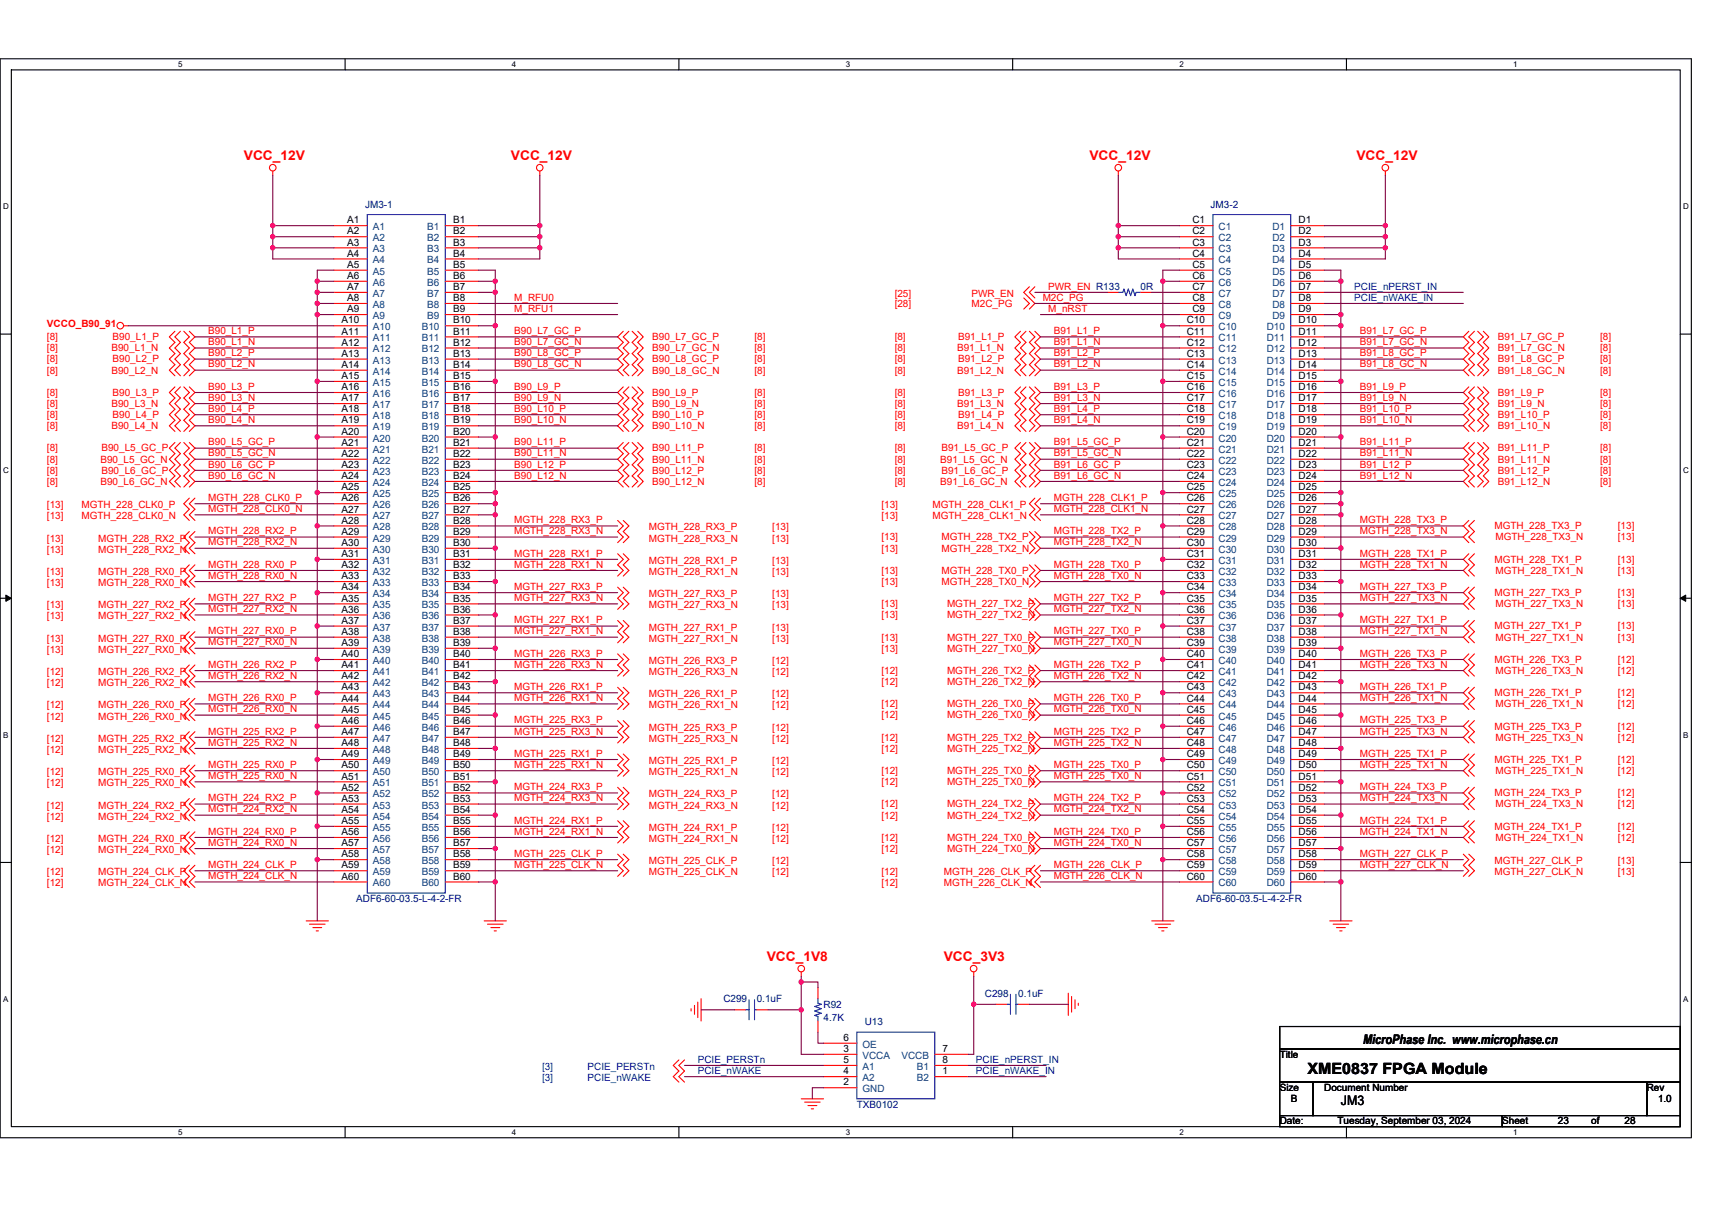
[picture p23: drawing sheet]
<svg xmlns="http://www.w3.org/2000/svg" width="297mm" height="210mm" viewBox="0 0 297 210" stroke-linecap="round" stroke-linejoin="round" font-family="sans-serif">
<defs><g id="words">
<text font-size="2.7" x="226.9" y="186.4">XME0837 FPGA Module</text>
<g font-size="2.3" fill="#f00">
<text x="42.3" y="27.8">VCC_12V</text>
<text x="88.6" y="27.8">VCC_12V</text>
<text x="189" y="27.8">VCC_12V</text>
<text x="235.3" y="27.8">VCC_12V</text>
<text x="133" y="166.8">VCC_1V8</text>
<text x="163.7" y="166.8">VCC_3V3</text>
</g>
<g font-size="2.3">
<text x="236.5" y="181.1">MicroPhase Inc. www.microphase.cn</text>
<text x="232.6" y="191.8">JM3</text>
</g>
<g font-size="1.7">
<text x="60.2" y="38.8">A1</text>
<text x="60.2" y="40.7">A2</text>
<text x="78.6" y="38.8">B1</text>
<text x="78.6" y="40.7">B2</text>
<text x="206.9" y="38.8">C1</text>
<text x="206.9" y="40.7">C2</text>
<text x="225.3" y="38.8">D1</text>
<text x="225.3" y="40.7">D2</text>
<text x="60.2" y="42.6">A3</text>
<text x="60.2" y="44.5">A4</text>
<text x="60.2" y="46.5">A5</text>
<text x="78.6" y="42.6">B3</text>
<text x="78.6" y="44.5">B4</text>
<text x="78.6" y="46.5">B5</text>
<text x="206.9" y="42.6">C3</text>
<text x="206.9" y="44.5">C4</text>
<text x="206.9" y="46.5">C5</text>
<text x="225.3" y="42.6">D3</text>
<text x="225.3" y="44.5">D4</text>
<text x="225.3" y="46.5">D5</text>
<text x="60.2" y="48.4">A6</text>
<text x="60.2" y="50.3">A7</text>
<text x="60.2" y="52.3">A8</text>
<text x="78.6" y="48.4">B6</text>
<text x="78.6" y="50.3">B7</text>
<text x="78.6" y="52.3">B8</text>
<text x="206.9" y="48.4">C6</text>
<text x="206.9" y="50.3">C7</text>
<text x="206.9" y="52.3">C8</text>
<text x="225.3" y="48.4">D6</text>
<text x="225.3" y="50.3">D7</text>
<text x="225.3" y="52.3">D8</text>
<text x="59.3" y="56.1">A10</text>
<text x="59.3" y="58.1">A11</text>
<text x="59.3" y="60">A12</text>
<text x="60.2" y="54.2">A9</text>
<text x="78.6" y="56.1">B10</text>
<text x="78.6" y="58.1">B11</text>
<text x="78.6" y="60">B12</text>
<text x="78.6" y="54.2">B9</text>
<text x="205.9" y="56.1">C10</text>
<text x="205.9" y="58.1">C11</text>
<text x="205.9" y="60">C12</text>
<text x="206.9" y="54.2">C9</text>
<text x="225.3" y="54.2">D9</text>
<text x="225.3" y="56.1">D10</text>
<text x="225.3" y="58.1">D11</text>
<text x="225.3" y="60">D12</text>
<text x="59.3" y="61.9">A13</text>
<text x="59.3" y="63.8">A14</text>
<text x="59.3" y="65.8">A15</text>
<text x="78.6" y="61.9">B13</text>
<text x="78.6" y="63.8">B14</text>
<text x="78.6" y="65.8">B15</text>
<text x="205.9" y="61.9">C13</text>
<text x="205.9" y="63.8">C14</text>
<text x="205.9" y="65.8">C15</text>
<text x="225.3" y="61.9">D13</text>
<text x="225.3" y="63.8">D14</text>
<text x="225.3" y="65.8">D15</text>
<text x="59.3" y="67.7">A16</text>
<text x="59.3" y="69.6">A17</text>
<text x="59.3" y="71.6">A18</text>
<text x="78.6" y="67.7">B16</text>
<text x="78.6" y="69.6">B17</text>
<text x="78.6" y="71.6">B18</text>
<text x="205.9" y="67.7">C16</text>
<text x="205.9" y="69.6">C17</text>
<text x="205.9" y="71.6">C18</text>
<text x="225.3" y="67.7">D16</text>
<text x="225.3" y="69.6">D17</text>
<text x="225.3" y="71.6">D18</text>
<text x="59.3" y="73.5">A19</text>
<text x="59.3" y="75.4">A20</text>
<text x="59.3" y="77.4">A21</text>
<text x="78.6" y="73.5">B19</text>
<text x="78.6" y="75.4">B20</text>
<text x="78.6" y="77.4">B21</text>
<text x="205.9" y="73.5">C19</text>
<text x="205.9" y="75.4">C20</text>
<text x="205.9" y="77.4">C21</text>
<text x="225.3" y="73.5">D19</text>
<text x="225.3" y="75.4">D20</text>
<text x="225.3" y="77.4">D21</text>
<text x="59.3" y="79.3">A22</text>
<text x="59.3" y="81.2">A23</text>
<text x="59.3" y="83.1">A24</text>
<text x="78.6" y="79.3">B22</text>
<text x="78.6" y="81.2">B23</text>
<text x="78.6" y="83.1">B24</text>
<text x="205.9" y="79.3">C22</text>
<text x="205.9" y="81.2">C23</text>
<text x="205.9" y="83.1">C24</text>
<text x="225.3" y="79.3">D22</text>
<text x="225.3" y="81.2">D23</text>
<text x="225.3" y="83.1">D24</text>
<text x="59.3" y="85.1">A25</text>
<text x="59.3" y="87">A26</text>
<text x="59.3" y="88.9">A27</text>
<text x="78.6" y="85.1">B25</text>
<text x="78.6" y="87">B26</text>
<text x="78.6" y="88.9">B27</text>
<text x="205.9" y="85.1">C25</text>
<text x="205.9" y="87">C26</text>
<text x="205.9" y="88.9">C27</text>
<text x="225.3" y="85.1">D25</text>
<text x="225.3" y="87">D26</text>
<text x="225.3" y="88.9">D27</text>
<text x="59.3" y="90.9">A28</text>
<text x="59.3" y="92.8">A29</text>
<text x="59.3" y="94.7">A30</text>
<text x="78.6" y="90.9">B28</text>
<text x="78.6" y="92.8">B29</text>
<text x="78.6" y="94.7">B30</text>
<text x="205.9" y="90.9">C28</text>
<text x="205.9" y="92.8">C29</text>
<text x="205.9" y="94.7">C30</text>
<text x="225.3" y="90.9">D28</text>
<text x="225.3" y="92.8">D29</text>
<text x="225.3" y="94.7">D30</text>
<text x="59.3" y="96.7">A31</text>
<text x="59.3" y="98.6">A32</text>
<text x="59.3" y="100.5">A33</text>
<text x="78.6" y="96.7">B31</text>
<text x="78.6" y="98.6">B32</text>
<text x="78.6" y="100.5">B33</text>
<text x="205.9" y="96.7">C31</text>
<text x="205.9" y="98.6">C32</text>
<text x="205.9" y="100.5">C33</text>
<text x="225.3" y="96.7">D31</text>
<text x="225.3" y="98.6">D32</text>
<text x="225.3" y="100.5">D33</text>
<text x="59.3" y="102.4">A34</text>
<text x="59.3" y="104.4">A35</text>
<text x="59.3" y="106.3">A36</text>
<text x="78.6" y="102.4">B34</text>
<text x="78.6" y="104.4">B35</text>
<text x="78.6" y="106.3">B36</text>
<text x="205.9" y="102.4">C34</text>
<text x="205.9" y="104.4">C35</text>
<text x="205.9" y="106.3">C36</text>
<text x="225.3" y="102.4">D34</text>
<text x="225.3" y="104.4">D35</text>
<text x="225.3" y="106.3">D36</text>
<text x="59.3" y="108.2">A37</text>
<text x="59.3" y="110.2">A38</text>
<text x="59.3" y="112.1">A39</text>
<text x="78.6" y="108.2">B37</text>
<text x="78.6" y="110.2">B38</text>
<text x="78.6" y="112.1">B39</text>
<text x="205.9" y="108.2">C37</text>
<text x="205.9" y="110.2">C38</text>
<text x="205.9" y="112.1">C39</text>
<text x="225.3" y="108.2">D37</text>
<text x="225.3" y="110.2">D38</text>
<text x="225.3" y="112.1">D39</text>
<text x="59.3" y="114">A40</text>
<text x="59.3" y="116">A41</text>
<text x="59.3" y="117.9">A42</text>
<text x="59.3" y="119.8">A43</text>
<text x="78.6" y="114">B40</text>
<text x="78.6" y="116">B41</text>
<text x="78.6" y="117.9">B42</text>
<text x="78.6" y="119.8">B43</text>
<text x="205.9" y="114">C40</text>
<text x="205.9" y="116">C41</text>
<text x="205.9" y="117.9">C42</text>
<text x="205.9" y="119.8">C43</text>
<text x="225.3" y="114">D40</text>
<text x="225.3" y="116">D41</text>
<text x="225.3" y="117.9">D42</text>
<text x="225.3" y="119.8">D43</text>
<text x="59.3" y="121.8">A44</text>
<text x="59.3" y="123.7">A45</text>
<text x="59.3" y="125.6">A46</text>
<text x="78.6" y="121.8">B44</text>
<text x="78.6" y="123.7">B45</text>
<text x="78.6" y="125.6">B46</text>
<text x="205.9" y="121.8">C44</text>
<text x="205.9" y="123.7">C45</text>
<text x="205.9" y="125.6">C46</text>
<text x="225.3" y="121.8">D44</text>
<text x="225.3" y="123.7">D45</text>
<text x="225.3" y="125.6">D46</text>
<text x="59.3" y="127.6">A47</text>
<text x="59.3" y="129.5">A48</text>
<text x="59.3" y="131.4">A49</text>
<text x="78.6" y="127.6">B47</text>
<text x="78.6" y="129.5">B48</text>
<text x="78.6" y="131.4">B49</text>
<text x="205.9" y="127.6">C47</text>
<text x="205.9" y="129.5">C48</text>
<text x="205.9" y="131.4">C49</text>
<text x="225.3" y="127.6">D47</text>
<text x="225.3" y="129.5">D48</text>
<text x="225.3" y="131.4">D49</text>
<text x="59.3" y="133.4">A50</text>
<text x="59.3" y="135.3">A51</text>
<text x="59.3" y="137.2">A52</text>
<text x="78.6" y="133.4">B50</text>
<text x="78.6" y="135.3">B51</text>
<text x="78.6" y="137.2">B52</text>
<text x="205.9" y="133.4">C50</text>
<text x="205.9" y="135.3">C51</text>
<text x="205.9" y="137.2">C52</text>
<text x="225.3" y="133.4">D50</text>
<text x="225.3" y="135.3">D51</text>
<text x="225.3" y="137.2">D52</text>
<text x="59.3" y="139.1">A53</text>
<text x="59.3" y="141.1">A54</text>
<text x="59.3" y="143">A55</text>
<text x="78.6" y="139.1">B53</text>
<text x="78.6" y="141.1">B54</text>
<text x="78.6" y="143">B55</text>
<text x="205.9" y="139.1">C53</text>
<text x="205.9" y="141.1">C54</text>
<text x="205.9" y="143">C55</text>
<text x="225.3" y="139.1">D53</text>
<text x="225.3" y="141.1">D54</text>
<text x="225.3" y="143">D55</text>
<text x="59.3" y="144.9">A56</text>
<text x="59.3" y="146.9">A57</text>
<text x="59.3" y="148.8">A58</text>
<text x="78.6" y="144.9">B56</text>
<text x="78.6" y="146.9">B57</text>
<text x="78.6" y="148.8">B58</text>
<text x="205.9" y="144.9">C56</text>
<text x="205.9" y="146.9">C57</text>
<text x="205.9" y="148.8">C58</text>
<text x="225.3" y="144.9">D56</text>
<text x="225.3" y="146.9">D57</text>
<text x="225.3" y="148.8">D58</text>
<text x="59.3" y="150.7">A59</text>
<text x="59.3" y="152.7">A60</text>
<text x="78.6" y="150.7">B59</text>
<text x="78.6" y="152.7">B60</text>
<text x="205.9" y="150.7">C59</text>
<text x="205.9" y="152.7">C60</text>
<text x="225.3" y="150.7">D59</text>
<text x="225.3" y="152.7">D60</text>
<text x="146.3" y="182.6">3</text>
<text x="146.3" y="184.5">5</text>
<text x="146.3" y="180.6">6</text>
<text x="163.6" y="182.6">7</text>
<text x="163.6" y="184.5">8</text>
<text x="222" y="183.6">Title</text>
<text x="146.3" y="188.4">2</text>
<text x="146.3" y="186.4">4</text>
<text x="163.6" y="186.4">1</text>
<text x="222" y="189.3">Size</text>
<text x="224" y="191.3">B</text>
<text x="229.8" y="189.3">Document Number</text>
<text x="285.7" y="189.3">Rev</text>
<text x="287.7" y="191.3">1.0</text>
<text x="222" y="195.1">Date:</text>
<text x="232.1" y="195.1">Tuesday, September 03, 2024</text>
<text x="260.6" y="195.1">Sheet</text>
<text x="270.3" y="195.1">23</text>
<text x="276.1" y="195.1">of</text>
<text x="281.9" y="195.1">28</text>
</g>
<g font-size="1.7" fill="#000080">
<text x="63.3" y="36.1">JM3-1</text>
<text x="210.1" y="36.1">JM3-2</text>
<text x="197.9" y="50.4">0R</text>
<text x="61.8" y="156.5">ADF6-60-03.5-L-4-2-FR</text>
<text x="207.6" y="156.5">ADF6-60-03.5-L-4-2-FR</text>
<text x="125.5" y="173.9">C299</text>
<text x="131.3" y="173.9">0.1uF</text>
<text x="170.9" y="172.9">C298</text>
<text x="176.7" y="172.9">0.1uF</text>
<text x="142.9" y="174.9">R92</text>
<text x="142.9" y="177.2">4.7K</text>
<text x="150" y="177.9">U13</text>
<text x="148.7" y="192.2">TXB0102</text>
</g>
<g font-size="1.7" fill="#004080">
<text x="64.7" y="39.9">A1</text>
<text x="64.7" y="41.9">A2</text>
<text x="74.1" y="39.9">B1</text>
<text x="74.1" y="41.9">B2</text>
<text x="211.4" y="39.9">C1</text>
<text x="211.4" y="41.9">C2</text>
<text x="220.8" y="39.9">D1</text>
<text x="220.8" y="41.9">D2</text>
<text x="64.7" y="43.8">A3</text>
<text x="64.7" y="45.7">A4</text>
<text x="64.7" y="47.7">A5</text>
<text x="74.1" y="43.8">B3</text>
<text x="74.1" y="45.7">B4</text>
<text x="74.1" y="47.7">B5</text>
<text x="211.4" y="43.8">C3</text>
<text x="211.4" y="45.7">C4</text>
<text x="211.4" y="47.7">C5</text>
<text x="220.8" y="43.8">D3</text>
<text x="220.8" y="45.7">D4</text>
<text x="220.8" y="47.7">D5</text>
<text x="64.7" y="49.6">A6</text>
<text x="64.7" y="51.5">A7</text>
<text x="64.7" y="53.4">A8</text>
<text x="74.1" y="49.6">B6</text>
<text x="74.1" y="51.5">B7</text>
<text x="74.1" y="53.4">B8</text>
<text x="211.4" y="49.6">C6</text>
<text x="211.4" y="51.5">C7</text>
<text x="211.4" y="53.4">C8</text>
<text x="220.8" y="49.6">D6</text>
<text x="220.8" y="51.5">D7</text>
<text x="220.8" y="53.4">D8</text>
<text x="64.7" y="55.4">A9</text>
<text x="64.7" y="57.3">A10</text>
<text x="64.7" y="59.2">A11</text>
<text x="73.2" y="57.3">B10</text>
<text x="73.2" y="59.2">B11</text>
<text x="74.1" y="55.4">B9</text>
<text x="211.4" y="55.4">C9</text>
<text x="211.4" y="57.3">C10</text>
<text x="211.4" y="59.2">C11</text>
<text x="219.8" y="57.3">D10</text>
<text x="219.8" y="59.2">D11</text>
<text x="220.8" y="55.4">D9</text>
<text x="64.7" y="61.2">A12</text>
<text x="64.7" y="63.1">A13</text>
<text x="64.7" y="65">A14</text>
<text x="73.2" y="61.2">B12</text>
<text x="73.2" y="63.1">B13</text>
<text x="73.2" y="65">B14</text>
<text x="211.4" y="61.2">C12</text>
<text x="211.4" y="63.1">C13</text>
<text x="211.4" y="65">C14</text>
<text x="219.8" y="61.2">D12</text>
<text x="219.8" y="63.1">D13</text>
<text x="219.8" y="65">D14</text>
<text x="64.7" y="67">A15</text>
<text x="64.7" y="68.9">A16</text>
<text x="64.7" y="70.8">A17</text>
<text x="73.2" y="67">B15</text>
<text x="73.2" y="68.9">B16</text>
<text x="73.2" y="70.8">B17</text>
<text x="211.4" y="67">C15</text>
<text x="211.4" y="68.9">C16</text>
<text x="211.4" y="70.8">C17</text>
<text x="219.8" y="67">D15</text>
<text x="219.8" y="68.9">D16</text>
<text x="219.8" y="70.8">D17</text>
<text x="64.7" y="72.7">A18</text>
<text x="64.7" y="74.7">A19</text>
<text x="64.7" y="76.6">A20</text>
<text x="73.2" y="72.7">B18</text>
<text x="73.2" y="74.7">B19</text>
<text x="73.2" y="76.6">B20</text>
<text x="211.4" y="72.7">C18</text>
<text x="211.4" y="74.7">C19</text>
<text x="211.4" y="76.6">C20</text>
<text x="219.8" y="72.7">D18</text>
<text x="219.8" y="74.7">D19</text>
<text x="219.8" y="76.6">D20</text>
<text x="64.7" y="78.5">A21</text>
<text x="64.7" y="80.5">A22</text>
<text x="64.7" y="82.4">A23</text>
<text x="73.2" y="78.5">B21</text>
<text x="73.2" y="80.5">B22</text>
<text x="73.2" y="82.4">B23</text>
<text x="211.4" y="78.5">C21</text>
<text x="211.4" y="80.5">C22</text>
<text x="211.4" y="82.4">C23</text>
<text x="219.8" y="78.5">D21</text>
<text x="219.8" y="80.5">D22</text>
<text x="219.8" y="82.4">D23</text>
<text x="64.7" y="84.3">A24</text>
<text x="64.7" y="86.3">A25</text>
<text x="64.7" y="88.2">A26</text>
<text x="73.2" y="84.3">B24</text>
<text x="73.2" y="86.3">B25</text>
<text x="73.2" y="88.2">B26</text>
<text x="211.4" y="84.3">C24</text>
<text x="211.4" y="86.3">C25</text>
<text x="211.4" y="88.2">C26</text>
<text x="219.8" y="84.3">D24</text>
<text x="219.8" y="86.3">D25</text>
<text x="219.8" y="88.2">D26</text>
<text x="64.7" y="90.1">A27</text>
<text x="64.7" y="92.1">A28</text>
<text x="64.7" y="94">A29</text>
<text x="64.7" y="95.9">A30</text>
<text x="73.2" y="90.1">B27</text>
<text x="73.2" y="92.1">B28</text>
<text x="73.2" y="94">B29</text>
<text x="73.2" y="95.9">B30</text>
<text x="211.4" y="90.1">C27</text>
<text x="211.4" y="92.1">C28</text>
<text x="211.4" y="94">C29</text>
<text x="211.4" y="95.9">C30</text>
<text x="219.8" y="90.1">D27</text>
<text x="219.8" y="92.1">D28</text>
<text x="219.8" y="94">D29</text>
<text x="219.8" y="95.9">D30</text>
<text x="64.7" y="97.9">A31</text>
<text x="64.7" y="99.8">A32</text>
<text x="64.7" y="101.7">A33</text>
<text x="73.2" y="97.9">B31</text>
<text x="73.2" y="99.8">B32</text>
<text x="73.2" y="101.7">B33</text>
<text x="211.4" y="97.9">C31</text>
<text x="211.4" y="99.8">C32</text>
<text x="211.4" y="101.7">C33</text>
<text x="219.8" y="97.9">D31</text>
<text x="219.8" y="99.8">D32</text>
<text x="219.8" y="101.7">D33</text>
<text x="64.7" y="103.6">A34</text>
<text x="64.7" y="105.6">A35</text>
<text x="64.7" y="107.5">A36</text>
<text x="73.2" y="103.6">B34</text>
<text x="73.2" y="105.6">B35</text>
<text x="73.2" y="107.5">B36</text>
<text x="211.4" y="103.6">C34</text>
<text x="211.4" y="105.6">C35</text>
<text x="211.4" y="107.5">C36</text>
<text x="219.8" y="103.6">D34</text>
<text x="219.8" y="105.6">D35</text>
<text x="219.8" y="107.5">D36</text>
<text x="64.7" y="109.4">A37</text>
<text x="64.7" y="111.4">A38</text>
<text x="64.7" y="113.3">A39</text>
<text x="73.2" y="109.4">B37</text>
<text x="73.2" y="111.4">B38</text>
<text x="73.2" y="113.3">B39</text>
<text x="211.4" y="109.4">C37</text>
<text x="211.4" y="111.4">C38</text>
<text x="211.4" y="113.3">C39</text>
<text x="219.8" y="109.4">D37</text>
<text x="219.8" y="111.4">D38</text>
<text x="219.8" y="113.3">D39</text>
<text x="64.7" y="115.2">A40</text>
<text x="64.7" y="117.2">A41</text>
<text x="64.7" y="119.1">A42</text>
<text x="73.2" y="115.2">B40</text>
<text x="73.2" y="117.2">B41</text>
<text x="73.2" y="119.1">B42</text>
<text x="211.4" y="115.2">C40</text>
<text x="211.4" y="117.2">C41</text>
<text x="211.4" y="119.1">C42</text>
<text x="219.8" y="115.2">D40</text>
<text x="219.8" y="117.2">D41</text>
<text x="219.8" y="119.1">D42</text>
<text x="64.7" y="121">A43</text>
<text x="64.7" y="122.9">A44</text>
<text x="64.7" y="124.9">A45</text>
<text x="73.2" y="121">B43</text>
<text x="73.2" y="122.9">B44</text>
<text x="73.2" y="124.9">B45</text>
<text x="211.4" y="121">C43</text>
<text x="211.4" y="122.9">C44</text>
<text x="211.4" y="124.9">C45</text>
<text x="219.8" y="121">D43</text>
<text x="219.8" y="122.9">D44</text>
<text x="219.8" y="124.9">D45</text>
<text x="64.7" y="126.8">A46</text>
<text x="64.7" y="128.7">A47</text>
<text x="64.7" y="130.7">A48</text>
<text x="73.2" y="126.8">B46</text>
<text x="73.2" y="128.7">B47</text>
<text x="73.2" y="130.7">B48</text>
<text x="211.4" y="126.8">C46</text>
<text x="211.4" y="128.7">C47</text>
<text x="211.4" y="130.7">C48</text>
<text x="219.8" y="126.8">D46</text>
<text x="219.8" y="128.7">D47</text>
<text x="219.8" y="130.7">D48</text>
<text x="64.7" y="132.6">A49</text>
<text x="64.7" y="134.5">A50</text>
<text x="64.7" y="136.5">A51</text>
<text x="73.2" y="132.6">B49</text>
<text x="73.2" y="134.5">B50</text>
<text x="73.2" y="136.5">B51</text>
<text x="211.4" y="132.6">C49</text>
<text x="211.4" y="134.5">C50</text>
<text x="211.4" y="136.5">C51</text>
<text x="219.8" y="132.6">D49</text>
<text x="219.8" y="134.5">D50</text>
<text x="219.8" y="136.5">D51</text>
<text x="64.7" y="138.4">A52</text>
<text x="64.7" y="140.3">A53</text>
<text x="64.7" y="142.2">A54</text>
<text x="73.2" y="138.4">B52</text>
<text x="73.2" y="140.3">B53</text>
<text x="73.2" y="142.2">B54</text>
<text x="211.4" y="138.4">C52</text>
<text x="211.4" y="140.3">C53</text>
<text x="211.4" y="142.2">C54</text>
<text x="219.8" y="138.4">D52</text>
<text x="219.8" y="140.3">D53</text>
<text x="219.8" y="142.2">D54</text>
<text x="64.7" y="144.2">A55</text>
<text x="64.7" y="146.1">A56</text>
<text x="64.7" y="148">A57</text>
<text x="64.7" y="150">A58</text>
<text x="73.2" y="144.2">B55</text>
<text x="73.2" y="146.1">B56</text>
<text x="73.2" y="148">B57</text>
<text x="73.2" y="150">B58</text>
<text x="211.4" y="144.2">C55</text>
<text x="211.4" y="146.1">C56</text>
<text x="211.4" y="148">C57</text>
<text x="211.4" y="150">C58</text>
<text x="219.8" y="144.2">D55</text>
<text x="219.8" y="146.1">D56</text>
<text x="219.8" y="148">D57</text>
<text x="219.8" y="150">D58</text>
<text x="64.7" y="151.9">A59</text>
<text x="64.7" y="153.8">A60</text>
<text x="73.2" y="151.9">B59</text>
<text x="73.2" y="153.8">B60</text>
<text x="211.4" y="151.9">C59</text>
<text x="211.4" y="153.8">C60</text>
<text x="219.8" y="151.9">D59</text>
<text x="219.8" y="153.8">D60</text>
<text x="149.6" y="183.7">VCCA</text>
<text x="149.6" y="185.7">A1</text>
<text x="149.6" y="181.8">OE</text>
<text x="156.4" y="183.7">VCCB</text>
<text x="159.1" y="185.7">B1</text>
<text x="149.6" y="189.5">GND</text>
<text x="149.6" y="187.6">A2</text>
<text x="159.1" y="187.6">B2</text>
</g>
<g font-size="1.7" fill="#f00">
<text x="89.2" y="52.2">M_RFU0</text>
<text x="155.2" y="51.5">[25]</text>
<text x="155.2" y="53.3">[28]</text>
<text x="168.6" y="51.5">PWR_EN</text>
<text x="168.6" y="53.3">M2C_PG</text>
<text x="180.9" y="52.2">M2C_PG</text>
<text x="181.9" y="50.2">PWR_EN R133</text>
<text x="8.1" y="59">[8]</text>
<text x="8.1" y="56.8">VCCO_B90_91</text>
<text x="19.5" y="59">B90_L1_P</text>
<text x="36.1" y="58">B90_L1_P</text>
<text x="36.1" y="59.9">B90_L1_N</text>
<text x="89.2" y="54.1">M_RFU1</text>
<text x="89.2" y="58">B90_L7_GC_P</text>
<text x="89.2" y="59.9">B90_L7_GC_N</text>
<text x="113.2" y="59">B90_L7_GC_P</text>
<text x="130.9" y="59">[8]</text>
<text x="155.2" y="59">[8]</text>
<text x="166.2" y="59">B91_L1_P</text>
<text x="181.9" y="54.1">M_nRST</text>
<text x="182.8" y="58">B91_L1_P</text>
<text x="182.8" y="59.9">B91_L1_N</text>
<text x="235.9" y="58">B91_L7_GC_P</text>
<text x="235.9" y="59.9">B91_L7_GC_N</text>
<text x="259.9" y="59">B91_L7_GC_P</text>
<text x="277.6" y="59">[8]</text>
<text x="8.1" y="62.9">[8]</text>
<text x="8.1" y="61">[8]</text>
<text x="8.1" y="64.8">[8]</text>
<text x="19.3" y="61">B90_L1_N</text>
<text x="19.3" y="64.8">B90_L2_N</text>
<text x="19.5" y="62.9">B90_L2_P</text>
<text x="36.1" y="61.8">B90_L2_P</text>
<text x="36.1" y="63.8">B90_L2_N</text>
<text x="89.2" y="61.8">B90_L8_GC_P</text>
<text x="89.2" y="63.8">B90_L8_GC_N</text>
<text x="113.2" y="61">B90_L7_GC_N</text>
<text x="113.2" y="62.9">B90_L8_GC_P</text>
<text x="113.2" y="64.8">B90_L8_GC_N</text>
<text x="130.9" y="61">[8]</text>
<text x="130.9" y="64.8">[8]</text>
<text x="130.9" y="62.9">[8]</text>
<text x="155.2" y="62.9">[8]</text>
<text x="155.2" y="61">[8]</text>
<text x="155.2" y="64.8">[8]</text>
<text x="166" y="61">B91_L1_N</text>
<text x="166" y="64.8">B91_L2_N</text>
<text x="166.2" y="62.9">B91_L2_P</text>
<text x="182.8" y="61.8">B91_L2_P</text>
<text x="182.8" y="63.8">B91_L2_N</text>
<text x="235.9" y="61.8">B91_L8_GC_P</text>
<text x="235.9" y="63.8">B91_L8_GC_N</text>
<text x="259.9" y="61">B91_L7_GC_N</text>
<text x="259.9" y="62.9">B91_L8_GC_P</text>
<text x="259.9" y="64.8">B91_L8_GC_N</text>
<text x="277.6" y="61">[8]</text>
<text x="277.6" y="64.8">[8]</text>
<text x="277.6" y="62.9">[8]</text>
<text x="8.1" y="68.7">[8]</text>
<text x="8.1" y="70.6">[8]</text>
<text x="19.3" y="70.6">B90_L3_N</text>
<text x="19.5" y="68.7">B90_L3_P</text>
<text x="36.1" y="67.6">B90_L3_P</text>
<text x="36.1" y="69.6">B90_L3_N</text>
<text x="36.1" y="71.5">B90_L4_P</text>
<text x="89.2" y="67.6">B90_L9_P</text>
<text x="89.2" y="69.6">B90_L9_N</text>
<text x="89.2" y="71.5">B90_L10_P</text>
<text x="113.2" y="68.7">B90_L9_P</text>
<text x="113.2" y="70.6">B90_L9_N</text>
<text x="130.9" y="70.6">[8]</text>
<text x="130.9" y="68.7">[8]</text>
<text x="155.2" y="68.7">[8]</text>
<text x="155.2" y="70.6">[8]</text>
<text x="166" y="70.6">B91_L3_N</text>
<text x="166.2" y="68.7">B91_L3_P</text>
<text x="182.8" y="67.6">B91_L3_P</text>
<text x="182.8" y="69.6">B91_L3_N</text>
<text x="182.8" y="71.5">B91_L4_P</text>
<text x="235.9" y="67.6">B91_L9_P</text>
<text x="235.9" y="69.6">B91_L9_N</text>
<text x="235.9" y="71.5">B91_L10_P</text>
<text x="259.9" y="68.7">B91_L9_P</text>
<text x="259.9" y="70.6">B91_L9_N</text>
<text x="277.6" y="70.6">[8]</text>
<text x="277.6" y="68.7">[8]</text>
<text x="8.1" y="72.6">[8]</text>
<text x="8.1" y="74.5">[8]</text>
<text x="19.3" y="74.5">B90_L4_N</text>
<text x="19.5" y="72.6">B90_L4_P</text>
<text x="36.1" y="73.4">B90_L4_N</text>
<text x="36.1" y="77.3">B90_L5_GC_P</text>
<text x="89.2" y="73.4">B90_L10_N</text>
<text x="89.2" y="77.3">B90_L11_P</text>
<text x="113.2" y="72.6">B90_L10_P</text>
<text x="113.2" y="74.5">B90_L10_N</text>
<text x="130.9" y="74.5">[8]</text>
<text x="130.9" y="72.6">[8]</text>
<text x="155.2" y="72.6">[8]</text>
<text x="155.2" y="74.5">[8]</text>
<text x="166" y="74.5">B91_L4_N</text>
<text x="166.2" y="72.6">B91_L4_P</text>
<text x="182.8" y="73.4">B91_L4_N</text>
<text x="182.8" y="77.3">B91_L5_GC_P</text>
<text x="235.9" y="73.4">B91_L10_N</text>
<text x="235.9" y="77.3">B91_L11_P</text>
<text x="259.9" y="72.6">B91_L10_P</text>
<text x="259.9" y="74.5">B91_L10_N</text>
<text x="277.6" y="74.5">[8]</text>
<text x="277.6" y="72.6">[8]</text>
<text x="8.1" y="78.3">[8]</text>
<text x="8.1" y="82.2">[8]</text>
<text x="8.1" y="80.3">[8]</text>
<text x="17.4" y="80.3">B90_L5_GC_N</text>
<text x="17.6" y="78.3">B90_L5_GC_P</text>
<text x="17.6" y="82.2">B90_L6_GC_P</text>
<text x="36.1" y="79.2">B90_L5_GC_N</text>
<text x="36.1" y="81.1">B90_L6_GC_P</text>
<text x="36.1" y="83.1">B90_L6_GC_N</text>
<text x="89.2" y="79.2">B90_L11_N</text>
<text x="89.2" y="81.1">B90_L12_P</text>
<text x="89.2" y="83.1">B90_L12_N</text>
<text x="113.2" y="78.3">B90_L11_P</text>
<text x="113.2" y="80.3">B90_L11_N</text>
<text x="113.2" y="82.2">B90_L12_P</text>
<text x="130.9" y="80.3">[8]</text>
<text x="130.9" y="78.3">[8]</text>
<text x="130.9" y="82.2">[8]</text>
<text x="155.2" y="80.3">[8]</text>
<text x="155.2" y="78.3">[8]</text>
<text x="155.2" y="82.2">[8]</text>
<text x="163.1" y="80.3">B91_L5_GC_N</text>
<text x="163.3" y="78.3">B91_L5_GC_P</text>
<text x="163.3" y="82.2">B91_L6_GC_P</text>
<text x="182.8" y="79.2">B91_L5_GC_N</text>
<text x="182.8" y="81.1">B91_L6_GC_P</text>
<text x="182.8" y="83.1">B91_L6_GC_N</text>
<text x="235.9" y="79.2">B91_L11_N</text>
<text x="235.9" y="81.1">B91_L12_P</text>
<text x="235.9" y="83.1">B91_L12_N</text>
<text x="259.9" y="78.3">B91_L11_P</text>
<text x="259.9" y="80.3">B91_L11_N</text>
<text x="259.9" y="82.2">B91_L12_P</text>
<text x="277.6" y="80.3">[8]</text>
<text x="277.6" y="78.3">[8]</text>
<text x="277.6" y="82.2">[8]</text>
<text x="8.1" y="88.2">[13]</text>
<text x="8.1" y="84.1">[8]</text>
<text x="14.1" y="88.2">MGTH_228_CLK0_P</text>
<text x="17.4" y="84.1">B90_L6_GC_N</text>
<text x="36.1" y="86.9">MGTH_228_CLK0_P</text>
<text x="36.1" y="88.9">MGTH_228_CLK0_N</text>
<text x="113.2" y="84.1">B90_L12_N</text>
<text x="130.9" y="84.1">[8]</text>
<text x="152.9" y="88.2">[13]</text>
<text x="155.2" y="84.1">[8]</text>
<text x="161.8" y="88.2">MGTH_228_CLK1_P</text>
<text x="163.1" y="84.1">B91_L6_GC_N</text>
<text x="182.8" y="86.9">MGTH_228_CLK1_P</text>
<text x="182.8" y="88.9">MGTH_228_CLK1_N</text>
<text x="259.9" y="84.1">B91_L12_N</text>
<text x="277.6" y="84.1">[8]</text>
<text x="8.1" y="90.1">[13]</text>
<text x="8.1" y="94">[13]</text>
<text x="8.1" y="95.9">[13]</text>
<text x="14.1" y="90.1">MGTH_228_CLK0_N</text>
<text x="17" y="94">MGTH_228_RX2_P</text>
<text x="17" y="95.9">MGTH_228_RX2_N</text>
<text x="36.1" y="92.7">MGTH_228_RX2_P</text>
<text x="36.1" y="94.7">MGTH_228_RX2_N</text>
<text x="89.2" y="92.7">MGTH_228_RX3_N</text>
<text x="89.2" y="90.8">MGTH_228_RX3_P</text>
<text x="112.6" y="92.1">MGTH_228_RX3_P</text>
<text x="112.6" y="94">MGTH_228_RX3_N</text>
<text x="134" y="94">[13]</text>
<text x="134" y="92.1">[13]</text>
<text x="152.9" y="90.1">[13]</text>
<text x="152.9" y="93.8">[13]</text>
<text x="152.9" y="95.7">[13]</text>
<text x="161.8" y="90.1">MGTH_228_CLK1_N</text>
<text x="163.3" y="93.8">MGTH_228_TX2_P</text>
<text x="163.3" y="95.7">MGTH_228_TX2_N</text>
<text x="182.8" y="92.7">MGTH_228_TX2_P</text>
<text x="182.8" y="94.7">MGTH_228_TX2_N</text>
<text x="235.9" y="90.8">MGTH_228_TX3_P</text>
<text x="235.9" y="92.7">MGTH_228_TX3_N</text>
<text x="259.3" y="91.9">MGTH_228_TX3_P</text>
<text x="259.5" y="93.8">MGTH_228_TX3_N</text>
<text x="280.7" y="93.8">[13]</text>
<text x="280.7" y="91.9">[13]</text>
<text x="8.1" y="99.8">[13]</text>
<text x="8.1" y="101.7">[13]</text>
<text x="17" y="99.8">MGTH_228_RX0_P</text>
<text x="17" y="101.7">MGTH_228_RX0_N</text>
<text x="36.1" y="98.5">MGTH_228_RX0_P</text>
<text x="36.1" y="100.4">MGTH_228_RX0_N</text>
<text x="89.2" y="96.6">MGTH_228_RX1_P</text>
<text x="89.2" y="98.5">MGTH_228_RX1_N</text>
<text x="112.6" y="97.8">MGTH_228_RX1_P</text>
<text x="112.6" y="99.8">MGTH_228_RX1_N</text>
<text x="134" y="99.8">[13]</text>
<text x="134" y="97.8">[13]</text>
<text x="152.9" y="99.6">[13]</text>
<text x="152.9" y="101.5">[13]</text>
<text x="163.3" y="99.6">MGTH_228_TX0_P</text>
<text x="163.3" y="101.5">MGTH_228_TX0_N</text>
<text x="182.8" y="100.4">MGTH_228_TX0_N</text>
<text x="182.8" y="98.5">MGTH_228_TX0_P</text>
<text x="235.9" y="96.6">MGTH_228_TX1_P</text>
<text x="235.9" y="98.5">MGTH_228_TX1_N</text>
<text x="259.3" y="97.6">MGTH_228_TX1_P</text>
<text x="259.5" y="99.6">MGTH_228_TX1_N</text>
<text x="280.7" y="99.6">[13]</text>
<text x="280.7" y="97.6">[13]</text>
<text x="8.1" y="105.6">[13]</text>
<text x="8.1" y="107.5">[13]</text>
<text x="17" y="105.6">MGTH_227_RX2_P</text>
<text x="17" y="107.5">MGTH_227_RX2_N</text>
<text x="36.1" y="104.3">MGTH_227_RX2_P</text>
<text x="36.1" y="106.2">MGTH_227_RX2_N</text>
<text x="89.2" y="102.4">MGTH_227_RX3_P</text>
<text x="89.2" y="104.3">MGTH_227_RX3_N</text>
<text x="112.6" y="103.6">MGTH_227_RX3_P</text>
<text x="112.6" y="105.6">MGTH_227_RX3_N</text>
<text x="134" y="105.6">[13]</text>
<text x="134" y="103.6">[13]</text>
<text x="152.9" y="105.4">[13]</text>
<text x="152.9" y="107.3">[13]</text>
<text x="164.3" y="105.4">MGTH_227_TX2_P</text>
<text x="164.3" y="107.3">MGTH_227_TX2_N</text>
<text x="182.8" y="104.3">MGTH_227_TX2_P</text>
<text x="182.8" y="106.2">MGTH_227_TX2_N</text>
<text x="235.9" y="102.4">MGTH_227_TX3_P</text>
<text x="235.9" y="104.3">MGTH_227_TX3_N</text>
<text x="259.3" y="103.4">MGTH_227_TX3_P</text>
<text x="259.5" y="105.4">MGTH_227_TX3_N</text>
<text x="280.7" y="105.4">[13]</text>
<text x="280.7" y="103.4">[13]</text>
<text x="8.1" y="111.4">[13]</text>
<text x="8.1" y="113.3">[13]</text>
<text x="17" y="111.4">MGTH_227_RX0_P</text>
<text x="17" y="113.3">MGTH_227_RX0_N</text>
<text x="36.1" y="110.1">MGTH_227_RX0_P</text>
<text x="36.1" y="112">MGTH_227_RX0_N</text>
<text x="89.2" y="114">MGTH_226_RX3_P</text>
<text x="89.2" y="108.2">MGTH_227_RX1_P</text>
<text x="89.2" y="110.1">MGTH_227_RX1_N</text>
<text x="112.6" y="109.4">MGTH_227_RX1_P</text>
<text x="112.6" y="111.4">MGTH_227_RX1_N</text>
<text x="134" y="111.4">[13]</text>
<text x="134" y="109.4">[13]</text>
<text x="152.9" y="111.2">[13]</text>
<text x="152.9" y="113.1">[13]</text>
<text x="164.3" y="111.2">MGTH_227_TX0_P</text>
<text x="164.3" y="113.1">MGTH_227_TX0_N</text>
<text x="182.8" y="110.1">MGTH_227_TX0_P</text>
<text x="182.8" y="112">MGTH_227_TX0_N</text>
<text x="235.9" y="114">MGTH_226_TX3_P</text>
<text x="235.9" y="108.2">MGTH_227_TX1_P</text>
<text x="235.9" y="110.1">MGTH_227_TX1_N</text>
<text x="259.3" y="109.2">MGTH_227_TX1_P</text>
<text x="259.5" y="111.2">MGTH_227_TX1_N</text>
<text x="280.7" y="111.2">[13]</text>
<text x="280.7" y="109.2">[13]</text>
<text x="8.1" y="117.1">[12]</text>
<text x="8.1" y="119.1">[12]</text>
<text x="17" y="117.1">MGTH_226_RX2_P</text>
<text x="17" y="119.1">MGTH_226_RX2_N</text>
<text x="36.1" y="115.9">MGTH_226_RX2_P</text>
<text x="36.1" y="117.8">MGTH_226_RX2_N</text>
<text x="89.2" y="115.9">MGTH_226_RX3_N</text>
<text x="89.2" y="119.7">MGTH_226_RX1_P</text>
<text x="112.6" y="115.2">MGTH_226_RX3_P</text>
<text x="112.6" y="117.1">MGTH_226_RX3_N</text>
<text x="134" y="117.1">[12]</text>
<text x="134" y="115.2">[12]</text>
<text x="152.9" y="116.9">[12]</text>
<text x="152.9" y="118.9">[12]</text>
<text x="164.3" y="116.9">MGTH_226_TX2_P</text>
<text x="164.3" y="118.9">MGTH_226_TX2_N</text>
<text x="182.8" y="115.9">MGTH_226_TX2_P</text>
<text x="182.8" y="117.8">MGTH_226_TX2_N</text>
<text x="235.9" y="115.9">MGTH_226_TX3_N</text>
<text x="235.9" y="119.7">MGTH_226_TX1_P</text>
<text x="259.3" y="115">MGTH_226_TX3_P</text>
<text x="259.5" y="116.9">MGTH_226_TX3_N</text>
<text x="280.7" y="116.9">[12]</text>
<text x="280.7" y="115">[12]</text>
<text x="8.1" y="122.9">[12]</text>
<text x="8.1" y="124.9">[12]</text>
<text x="17" y="122.9">MGTH_226_RX0_P</text>
<text x="17" y="124.9">MGTH_226_RX0_N</text>
<text x="36.1" y="121.7">MGTH_226_RX0_P</text>
<text x="36.1" y="123.6">MGTH_226_RX0_N</text>
<text x="89.2" y="121.7">MGTH_226_RX1_N</text>
<text x="89.2" y="125.5">MGTH_225_RX3_P</text>
<text x="112.6" y="121">MGTH_226_RX1_P</text>
<text x="112.6" y="122.9">MGTH_226_RX1_N</text>
<text x="134" y="122.9">[12]</text>
<text x="134" y="121">[12]</text>
<text x="152.9" y="122.7">[12]</text>
<text x="152.9" y="124.7">[12]</text>
<text x="164.3" y="122.7">MGTH_226_TX0_P</text>
<text x="164.3" y="124.7">MGTH_226_TX0_N</text>
<text x="182.8" y="121.7">MGTH_226_TX0_P</text>
<text x="182.8" y="123.6">MGTH_226_TX0_N</text>
<text x="235.9" y="121.7">MGTH_226_TX1_N</text>
<text x="235.9" y="125.5">MGTH_225_TX3_P</text>
<text x="259.3" y="120.8">MGTH_226_TX1_P</text>
<text x="259.5" y="122.7">MGTH_226_TX1_N</text>
<text x="280.7" y="122.7">[12]</text>
<text x="280.7" y="120.8">[12]</text>
<text x="8.1" y="128.7">[12]</text>
<text x="8.1" y="130.7">[12]</text>
<text x="17" y="128.7">MGTH_225_RX2_P</text>
<text x="17" y="130.7">MGTH_225_RX2_N</text>
<text x="36.1" y="127.5">MGTH_225_RX2_P</text>
<text x="36.1" y="129.4">MGTH_225_RX2_N</text>
<text x="89.2" y="127.5">MGTH_225_RX3_N</text>
<text x="89.2" y="131.3">MGTH_225_RX1_P</text>
<text x="112.6" y="126.8">MGTH_225_RX3_P</text>
<text x="112.6" y="128.7">MGTH_225_RX3_N</text>
<text x="134" y="128.7">[12]</text>
<text x="134" y="126.8">[12]</text>
<text x="152.9" y="128.5">[12]</text>
<text x="152.9" y="130.5">[12]</text>
<text x="164.3" y="128.5">MGTH_225_TX2_P</text>
<text x="164.3" y="130.5">MGTH_225_TX2_N</text>
<text x="182.8" y="127.5">MGTH_225_TX2_P</text>
<text x="182.8" y="129.4">MGTH_225_TX2_N</text>
<text x="235.9" y="127.5">MGTH_225_TX3_N</text>
<text x="235.9" y="131.3">MGTH_225_TX1_P</text>
<text x="259.3" y="126.6">MGTH_225_TX3_P</text>
<text x="259.5" y="128.5">MGTH_225_TX3_N</text>
<text x="280.7" y="128.5">[12]</text>
<text x="280.7" y="126.6">[12]</text>
<text x="8.1" y="134.5">[12]</text>
<text x="8.1" y="136.4">[12]</text>
<text x="17" y="134.5">MGTH_225_RX0_P</text>
<text x="17" y="136.4">MGTH_225_RX0_N</text>
<text x="36.1" y="133.3">MGTH_225_RX0_P</text>
<text x="36.1" y="135.2">MGTH_225_RX0_N</text>
<text x="89.2" y="133.3">MGTH_225_RX1_N</text>
<text x="89.2" y="137.1">MGTH_224_RX3_P</text>
<text x="112.6" y="132.6">MGTH_225_RX1_P</text>
<text x="112.6" y="134.5">MGTH_225_RX1_N</text>
<text x="134" y="134.5">[12]</text>
<text x="134" y="132.6">[12]</text>
<text x="152.9" y="134.3">[12]</text>
<text x="152.9" y="136.2">[12]</text>
<text x="164.3" y="134.3">MGTH_225_TX0_P</text>
<text x="164.3" y="136.2">MGTH_225_TX0_N</text>
<text x="182.8" y="133.3">MGTH_225_TX0_P</text>
<text x="182.8" y="135.2">MGTH_225_TX0_N</text>
<text x="235.9" y="133.3">MGTH_225_TX1_N</text>
<text x="235.9" y="137.1">MGTH_224_TX3_P</text>
<text x="259.3" y="132.4">MGTH_225_TX1_P</text>
<text x="259.5" y="134.3">MGTH_225_TX1_N</text>
<text x="280.7" y="134.3">[12]</text>
<text x="280.7" y="132.4">[12]</text>
<text x="8.1" y="140.3">[12]</text>
<text x="8.1" y="142.2">[12]</text>
<text x="17" y="140.3">MGTH_224_RX2_P</text>
<text x="17" y="142.2">MGTH_224_RX2_N</text>
<text x="36.1" y="139">MGTH_224_RX2_P</text>
<text x="36.1" y="141">MGTH_224_RX2_N</text>
<text x="89.2" y="139">MGTH_224_RX3_N</text>
<text x="89.2" y="142.9">MGTH_224_RX1_P</text>
<text x="112.6" y="138.4">MGTH_224_RX3_P</text>
<text x="112.6" y="140.3">MGTH_224_RX3_N</text>
<text x="134" y="140.3">[12]</text>
<text x="134" y="138.4">[12]</text>
<text x="152.9" y="140.1">[12]</text>
<text x="152.9" y="142">[12]</text>
<text x="164.3" y="140.1">MGTH_224_TX2_P</text>
<text x="164.3" y="142">MGTH_224_TX2_N</text>
<text x="182.8" y="139">MGTH_224_TX2_P</text>
<text x="182.8" y="141">MGTH_224_TX2_N</text>
<text x="235.9" y="139">MGTH_224_TX3_N</text>
<text x="235.9" y="142.9">MGTH_224_TX1_P</text>
<text x="259.3" y="138.2">MGTH_224_TX3_P</text>
<text x="259.3" y="144">MGTH_224_TX1_P</text>
<text x="259.5" y="140.1">MGTH_224_TX3_N</text>
<text x="280.7" y="140.1">[12]</text>
<text x="280.7" y="138.2">[12]</text>
<text x="280.7" y="144">[12]</text>
<text x="8.1" y="146.1">[12]</text>
<text x="8.1" y="148">[12]</text>
<text x="17" y="146.1">MGTH_224_RX0_P</text>
<text x="17" y="148">MGTH_224_RX0_N</text>
<text x="36.1" y="144.8">MGTH_224_RX0_P</text>
<text x="36.1" y="146.8">MGTH_224_RX0_N</text>
<text x="89.2" y="144.8">MGTH_224_RX1_N</text>
<text x="89.2" y="148.7">MGTH_225_CLK_P</text>
<text x="112.6" y="144.2">MGTH_224_RX1_P</text>
<text x="112.6" y="146.1">MGTH_224_RX1_N</text>
<text x="112.6" y="150">MGTH_225_CLK_P</text>
<text x="134" y="146.1">[12]</text>
<text x="134" y="144.2">[12]</text>
<text x="134" y="150">[12]</text>
<text x="152.9" y="145.9">[12]</text>
<text x="152.9" y="147.8">[12]</text>
<text x="164.3" y="145.9">MGTH_224_TX0_P</text>
<text x="164.3" y="147.8">MGTH_224_TX0_N</text>
<text x="182.8" y="144.8">MGTH_224_TX0_P</text>
<text x="182.8" y="146.8">MGTH_224_TX0_N</text>
<text x="235.9" y="144.8">MGTH_224_TX1_N</text>
<text x="235.9" y="148.7">MGTH_227_CLK_P</text>
<text x="259.3" y="150">MGTH_227_CLK_P</text>
<text x="259.5" y="145.9">MGTH_224_TX1_N</text>
<text x="280.7" y="150">[13]</text>
<text x="280.7" y="145.9">[12]</text>
<text x="8.1" y="151.9">[12]</text>
<text x="8.1" y="153.8">[12]</text>
<text x="17" y="151.9">MGTH_224_CLK_P</text>
<text x="17" y="153.8">MGTH_224_CLK_N</text>
<text x="36.1" y="150.6">MGTH_224_CLK_P</text>
<text x="36.1" y="152.6">MGTH_224_CLK_N</text>
<text x="89.2" y="150.6">MGTH_225_CLK_N</text>
<text x="112.6" y="151.9">MGTH_225_CLK_N</text>
<text x="134" y="151.9">[12]</text>
<text x="152.9" y="151.9">[12]</text>
<text x="152.9" y="153.8">[12]</text>
<text x="163.7" y="151.9">MGTH_226_CLK_P</text>
<text x="163.7" y="153.8">MGTH_226_CLK_N</text>
<text x="182.8" y="150.6">MGTH_226_CLK_P</text>
<text x="182.8" y="152.6">MGTH_226_CLK_N</text>
<text x="235.9" y="150.6">MGTH_227_CLK_N</text>
<text x="259.3" y="151.9">MGTH_227_CLK_N</text>
<text x="280.7" y="151.9">[13]</text>
</g>
<g font-size="1.7" fill="#00f">
<text x="235" y="52.2">PCIE_nWAKE_IN</text>
<text x="235" y="50.2">PCIE_nPERST_IN</text>
<text x="94" y="185.7">[3]</text>
<text x="102" y="185.7">PCIE_PERSTn</text>
<text x="121.1" y="184.4">PCIE_PERSTn</text>
<text x="169.3" y="184.4">PCIE_nPERST_IN</text>
<text x="94" y="187.6">[3]</text>
<text x="102" y="187.6">PCIE_nWAKE</text>
<text x="121.1" y="186.4">PCIE_nWAKE</text>
<text x="169.3" y="186.4">PCIE_nWAKE_IN</text>
</g>
<g font-size="1.4">
<text x="30.9" y="11.7">5</text>
<text x="88.8" y="11.7">4</text>
<text x="146.7" y="11.7">3</text>
<text x="204.7" y="11.7">2</text>
<text x="262.6" y="11.7">1</text>
<text x=".5" y="36.3">D</text>
<text x="292" y="36.3">D</text>
<text x=".5" y="82.1">C</text>
<text x="292" y="82.1">C</text>
<text x=".5" y="128">B</text>
<text x="292" y="128">B</text>
<text x=".5" y="173.8">A</text>
<text x="292" y="173.8">A</text>
<text x="30.9" y="197">5</text>
<text x="88.8" y="197">4</text>
<text x="146.7" y="197">3</text>
<text x="204.7" y="197">2</text>
<text x="262.6" y="197">1</text>
</g>
</g></defs>
<path d="M0 10.2h293.5v187.2h-293.5zM2 12.1h289.5v183.4h-289.5z" fill="none" stroke="#000" stroke-width=".19"/>
<g fill="#fff">
<path d="M30.9 10.4h.8v1.6h-.8z"/>
<path d="M30.9 195.7h.8v1.6h-.8z"/>
</g>
<path d="M59.9 10.2v1.9M59.9 195.5v1.9" fill="none" stroke="#000" stroke-width=".19"/>
<g fill="#fff">
<path d="M88.8 10.4h.8v1.6h-.8z"/>
<path d="M88.8 195.7h.8v1.6h-.8z"/>
</g>
<path d="M117.8 10.2v1.9M117.8 195.5v1.9" fill="none" stroke="#000" stroke-width=".19"/>
<g fill="#fff">
<path d="M146.7 10.4h.8v1.6h-.8z"/>
<path d="M146.7 195.7h.8v1.6h-.8z"/>
</g>
<path d="M175.7 10.2v1.9M175.7 195.5v1.9" fill="none" stroke="#000" stroke-width=".19"/>
<g fill="#fff">
<path d="M204.7 10.4h.7v1.6h-.7z"/>
<path d="M204.7 195.7h.7v1.6h-.7z"/>
</g>
<path d="M233.6 10.2v1.9M233.6 195.5v1.9" fill="none" stroke="#000" stroke-width=".19"/>
<g fill="#fff">
<path d="M262.6 10.4h.7v1.6h-.7z"/>
<path d="M262.6 195.7h.7v1.6h-.7z"/>
<path d="M.5 35.1h1v1.5h-1z"/>
<path d="M292 35.1h1v1.5h-1z"/>
<path d="M.5 80.9h1v1.5h-1z"/>
<path d="M292 80.9h1v1.5h-1z"/>
</g>
<path d="M0 58h2M291.5 58h2" fill="none" stroke="#000" stroke-width=".19"/>
<g fill="#fff">
<path d="M.5 126.7h.9v1.6h-.9z"/>
<path d="M292 126.7h.9v1.6h-.9z"/>
</g>
<path d="M0 103.8h2M291.5 103.8h2" fill="none" stroke="#000" stroke-width=".19"/>
<path d="M1 103.3l1 .5-1 .6zM291.5 103.8l1-.5v1.1z" fill="#000" stroke="#000" stroke-width=".17"/>
<g fill="#fff">
<path d="M.5 172.6h.9v1.5h-.9z"/>
<path d="M292 172.6h.9v1.5h-.9z"/>
</g>
<path d="M0 149.7h2M291.5 149.7h2M222 178.1h69.5v3.9h-69.5zM222 182h69.5v5.8h-69.5zM222 187.8h5.8v5.8h-5.8zM222 193.6h38.6v1.9h-38.6zM227.8 187.8h57.9v5.8h-57.9zM260.6 193.6h30.9v1.9h-30.9zM285.7 187.8h5.8v5.8h-5.8z" fill="none" stroke="#000" stroke-width=".19"/>
<g fill="none" stroke="#f00" stroke-width=".19">
<path d="M47.3 29.7v.8M58 39.2h5.7M77.3 39.2h5.7M93.7 29.7v.8M194 29.7v.8M204.7 39.2h5.8M224 39.2h5.8M240.4 29.7v.8M21.5 56.5h.7M30.3 57.5l-.9 1 .9 .9-.9 1 .9 1-.9 .9 .9 1-.9 .9 .9 1M31.3 57.5l-1 1 1 .9-1 1 1 1-1 .9 1 1-1 .9 1 1M31.9 57.5l.9 1-.9 .9 .9 1-.9 1 .9 .9-.9 1 .9 .9-.9 1"/>
<path d="M32.8 57.5l1 1-1 .9 1 1-1 1 1 .9-1 1 1 .9-1 1M58 41.1h5.7M58 43h5.7M58 44.9h5.7M58 46.9h5.7M58 48.8h5.7M58 50.7h5.7M58 52.7h5.7M58 54.6h5.7M58 56.5h5.7M58 58.5h5.7M77.3 41.1h5.7"/>
<path d="M77.3 43h5.7M77.3 44.9h5.7M77.3 46.9h5.7M77.3 48.8h5.7M77.3 50.7h5.7M77.3 52.7h5.7M77.3 54.6h5.7M77.3 56.5h5.7M77.3 58.5h5.7M108.1 57.5l-.9 1 .9 .9-.9 1 .9 1-.9 .9 .9 1-.9 .9 .9 1M109.1 57.5l-1 1 1 .9-1 1 1 1-1 .9 1 1-1 .9 1 1M109.7 57.5l1 1-1 .9 1 1-1 1 1 .9-1 1 1 .9-1 1"/>
<path d="M110.7 57.5l.9 1-.9 .9 .9 1-.9 1 .9 .9-.9 1 .9 .9-.9 1M177.1 57.5l-1 1 1 .9-1 1 1 1-1 .9 1 1-1 .9 1 1M177.6 51.7l1 1-1 .9M178 57.5l-.9 1 .9 .9-.9 1 .9 1-.9 .9 .9 1-.9 .9 .9 1M178.6 57.5l1 1-1 .9 1 1-1 1 1 .9-1 1 1 .9-1 1M178.6 49.8l-1 .9 2 2-1 .9M179.6 57.5l.9 1-.9 .9 .9 1-.9 1 .9 .9-.9 1 .9 .9-.9 1M179.6 49.8l-1 .9 1 1M192.1 50.7h1.9M197.9 50.7h1.9M204.7 41.1h5.8M204.7 43h5.8"/>
<path d="M204.7 44.9h5.8M204.7 46.9h5.8M204.7 48.8h5.8M204.7 50.7h5.8M204.7 52.7h5.8M204.7 54.6h5.8M204.7 56.5h5.8M204.7 58.5h5.8M224 41.1h5.8M224 43h5.8M224 44.9h5.8M224 46.9h5.8"/>
<path d="M224 48.8h5.8M224 50.7h5.8M224 52.7h5.8M224 54.6h5.8M224 56.5h5.8M224 58.5h5.8M254.8 57.5l-.9 1 .9 .9-.9 1 .9 1-.9 .9 .9 1-.9 .9 .9 1M255.8 57.5l-1 1 1 .9-1 1 1 1-1 .9 1 1-1 .9 1 1M256.4 57.5l1 1-1 .9 1 1-1 1 1 .9-1 1 1 .9-1 1M257.4 57.5l.9 1-.9 .9 .9 1-.9 1 .9 .9-.9 1 .9 .9-.9 1M30.3 67.1l-.9 1 .9 1-.9 .9 .9 1-.9 1 .9 .9-.9 1 .9 1M30.3 76.8l-.9 1 .9 .9-.9 1 .9 1-.9 .9 .9 1-.9 .9 .9 1"/>
<path d="M31.3 67.1l-1 1 1 1-1 .9 1 1-1 1 1 .9-1 1 1 1M31.3 76.8l-1 1 1 .9-1 1 1 1-1 .9 1 1-1 .9 1 1M31.9 67.1l.9 1-.9 1 .9 .9-.9 1 .9 1-.9 .9 .9 1-.9 1M31.9 76.8l.9 1-.9 .9 .9 1-.9 1 .9 .9-.9 1 .9 .9-.9 1M32.8 67.1l1 1-1 1 1 .9-1 1 1 1-1 .9 1 1-1 1M32.8 76.8l1 1-1 .9 1 1-1 1 1 .9-1 1 1 .9-1 1M58 60.4h5.7M58 62.3h5.7M58 64.2h5.7M58 66.2h5.7M58 68.1h5.7M58 70h5.7"/>
<path d="M58 72h5.7M58 73.9h5.7M58 75.8h5.7M58 77.8h5.7M58 79.7h5.7M77.3 60.4h5.7M77.3 62.3h5.7M77.3 64.2h5.7M77.3 66.2h5.7M77.3 68.1h5.7M77.3 70h5.7M77.3 72h5.7"/>
<path d="M77.3 73.9h5.7M77.3 75.8h5.7M77.3 77.8h5.7M77.3 79.7h5.7M108.1 67.1l-.9 1 .9 1-.9 .9 .9 1-.9 1 .9 .9-.9 1 .9 1M108.1 76.8l-.9 1 .9 .9-.9 1 .9 1-.9 .9 .9 1-.9 .9 .9 1M109.1 67.1l-1 1 1 1-1 .9 1 1-1 1 1 .9-1 1 1 1M109.1 76.8l-1 1 1 .9-1 1 1 1-1 .9 1 1-1 .9 1 1M109.7 67.1l1 1-1 1 1 .9-1 1 1 1-1 .9 1 1-1 1M109.7 76.8l1 1-1 .9 1 1-1 1 1 .9-1 1 1 .9-1 1M110.7 67.1l.9 1-.9 1 .9 .9-.9 1 .9 1-.9 .9 .9 1-.9 1M110.7 76.8l.9 1-.9 .9 .9 1-.9 1 .9 .9-.9 1 .9 .9-.9 1"/>
<path d="M177.1 67.1l-1 1 1 1-1 .9 1 1-1 1 1 .9-1 1 1 1M177.1 76.8l-1 1 1 .9-1 1 1 1-1 .9 1 1-1 .9 1 1M178 67.1l-.9 1 .9 1-.9 .9 .9 1-.9 1 .9 .9-.9 1 .9 1M178 76.8l-.9 1 .9 .9-.9 1 .9 1-.9 .9 .9 1-.9 .9 .9 1M178.6 67.1l1 1-1 1 1 .9-1 1 1 1-1 .9 1 1-1 1M178.6 76.8l1 1-1 .9 1 1-1 1 1 .9-1 1 1 .9-1 1M179.6 67.1l.9 1-.9 1 .9 .9-.9 1 .9 1-.9 .9 .9 1-.9 1M179.6 76.8l.9 1-.9 .9 .9 1-.9 1 .9 .9-.9 1 .9 .9-.9 1M204.7 60.4h5.8M204.7 62.3h5.8M204.7 64.2h5.8M204.7 66.2h5.8"/>
<path d="M204.7 68.1h5.8M204.7 70h5.8M204.7 72h5.8M204.7 73.9h5.8M204.7 75.8h5.8M204.7 77.8h5.8M204.7 79.7h5.8M224 60.4h5.8M224 62.3h5.8M224 64.2h5.8M224 66.2h5.8M224 68.1h5.8"/>
<path d="M224 70h5.8M224 72h5.8M224 73.9h5.8M224 75.8h5.8M224 77.8h5.8M224 79.7h5.8M254.8 67.1l-.9 1 .9 1-.9 .9 .9 1-.9 1 .9 .9-.9 1 .9 1M254.8 76.8l-.9 1 .9 .9-.9 1 .9 1-.9 .9 .9 1-.9 .9 .9 1M255.8 67.1l-1 1 1 1-1 .9 1 1-1 1 1 .9-1 1 1 1M255.8 76.8l-1 1 1 .9-1 1 1 1-1 .9 1 1-1 .9 1 1M256.4 67.1l1 1-1 1 1 .9-1 1 1 1-1 .9 1 1-1 1M256.4 76.8l1 1-1 .9 1 1-1 1 1 .9-1 1 1 .9-1 1"/>
<path d="M257.4 67.1l.9 1-.9 1 .9 .9-.9 1 .9 1-.9 .9 .9 1-.9 1M257.4 76.8l.9 1-.9 .9 .9 1-.9 1 .9 .9-.9 1 .9 .9-.9 1M32.8 86.4l-.9 1 .9 1-.9 .9 .9 1M32.8 92.2l-.9 1 .9 1-.9 .9 .9 1M32.8 98l-.9 1 .9 1-.9 .9 .9 1M33.8 86.4l-1 1 1 1-1 .9 1 1M33.8 92.2l-1 1 1 1-1 .9 1 1M33.8 98l-1 1 1 1-1 .9 1 1M58 81.6h5.7M58 83.5h5.7M58 85.5h5.7M58 87.4h5.7"/>
<path d="M58 89.3h5.7M58 91.3h5.7M58 93.2h5.7M58 95.1h5.7M58 97.1h5.7M58 99h5.7M77.3 81.6h5.7M77.3 83.5h5.7M77.3 85.5h5.7M77.3 87.4h5.7M77.3 89.3h5.7M77.3 91.3h5.7"/>
<path d="M77.3 93.2h5.7M77.3 95.1h5.7M77.3 97.1h5.7M77.3 99h5.7M107.2 90.3l.9 1-.9 .9 .9 1-.9 1M107.2 96.1l.9 1-.9 .9 .9 1-.9 1M108.1 90.3l1 1-1 .9 1 1-1 1M108.1 96.1l1 1-1 .9 1 1-1 1M178.6 92.2l1 1-1 1 1 .9-1 1M178.6 98l1 1-1 1 1 .9-1 1M179.6 92.2l.9 1-.9 1 .9 .9-.9 1M179.6 98l.9 1-.9 1 .9 .9-.9 1"/>
<path d="M179.6 86.4l-1 1 1 1-1 .9 1 1M180.5 86.4l-.9 1 .9 1-.9 .9 .9 1M204.7 81.6h5.8M204.7 83.5h5.8M204.7 85.5h5.8M204.7 87.4h5.8M204.7 89.3h5.8M204.7 91.3h5.8M204.7 93.2h5.8M204.7 95.1h5.8M204.7 97.1h5.8M204.7 99h5.8"/>
<path d="M224 81.6h5.8M224 83.5h5.8M224 85.5h5.8M224 87.4h5.8M224 89.3h5.8M224 91.3h5.8M224 93.2h5.8M224 95.1h5.8M224 97.1h5.8M224 99h5.8M254.8 90.3l-.9 1 .9 .9-.9 1 .9 1M254.8 96.1l-.9 1 .9 .9-.9 1 .9 1"/>
<path d="M255.8 90.3l-1 1 1 .9-1 1 1 1M255.8 96.1l-1 1 1 .9-1 1 1 1M32.8 115.4l-.9 1 .9 .9-.9 1 .9 1M32.8 103.8l-.9 1 .9 .9-.9 1 .9 1M32.8 109.6l-.9 1 .9 .9-.9 1 .9 1M33.8 115.4l-1 1 1 .9-1 1 1 1M33.8 103.8l-1 1 1 .9-1 1 1 1M33.8 109.6l-1 1 1 .9-1 1 1 1M58 100.9h5.7M58 102.8h5.7M58 104.8h5.7M58 106.7h5.7"/>
<path d="M58 108.6h5.7M58 110.6h5.7M58 112.5h5.7M58 114.4h5.7M58 116.4h5.7M58 118.3h5.7M77.3 100.9h5.7M77.3 102.8h5.7M77.3 104.8h5.7M77.3 106.7h5.7M77.3 108.6h5.7M77.3 110.6h5.7"/>
<path d="M77.3 112.5h5.7M77.3 114.4h5.7M77.3 116.4h5.7M77.3 118.3h5.7M107.2 113.5l.9 .9-.9 1 .9 1-.9 .9M107.2 119.3l.9 .9-.9 1 .9 1-.9 .9M107.2 101.9l.9 .9-.9 1 .9 1-.9 .9M107.2 107.7l.9 .9-.9 1 .9 1-.9 .9M108.1 113.5l1 .9-1 1 1 1-1 .9M108.1 119.3l1 .9-1 1 1 1-1 .9M108.1 101.9l1 .9-1 1 1 1-1 .9M108.1 107.7l1 .9-1 1 1 1-1 .9"/>
<path d="M178.6 115.4l1 1-1 .9 1 1-1 1M178.6 103.8l1 1-1 .9 1 1-1 1M178.6 109.6l1 1-1 .9 1 1-1 1M179.6 115.4l.9 1-.9 .9 .9 1-.9 1M179.6 103.8l.9 1-.9 .9 .9 1-.9 1M179.6 109.6l.9 1-.9 .9 .9 1-.9 1M204.7 100.9h5.8M204.7 102.8h5.8M204.7 104.8h5.8M204.7 106.7h5.8M204.7 108.6h5.8M204.7 110.6h5.8"/>
<path d="M204.7 112.5h5.8M204.7 114.4h5.8M204.7 116.4h5.8M204.7 118.3h5.8M224 100.9h5.8M224 102.8h5.8M224 104.8h5.8M224 106.7h5.8M224 108.6h5.8M224 110.6h5.8M224 112.5h5.8M224 114.4h5.8"/>
<path d="M224 116.4h5.8M224 118.3h5.8M254.8 113.5l-.9 .9 .9 1-.9 1 .9 .9M254.8 119.3l-.9 .9 .9 1-.9 1 .9 .9M254.8 107.7l-.9 .9 .9 1-.9 1 .9 .9M254.8 101.9l-.9 .9 .9 1-.9 1 .9 .9M255.8 113.5l-1 .9 1 1-1 1 1 .9M255.8 119.3l-1 .9 1 1-1 1 1 .9M255.8 107.7l-1 .9 1 1-1 1 1 .9M255.8 101.9l-1 .9 1 1-1 1 1 .9M32.8 121.2l-.9 1 .9 .9-.9 1 .9 1M32.8 127l-.9 1 .9 .9-.9 1 .9 1"/>
<path d="M32.8 132.8l-.9 1 .9 .9-.9 1 .9 .9M32.8 138.6l-.9 .9 .9 1-.9 1 .9 .9M33.8 121.2l-1 1 1 .9-1 1 1 1M33.8 127l-1 1 1 .9-1 1 1 1M33.8 132.8l-1 1 1 .9-1 1 1 .9M33.8 138.6l-1 .9 1 1-1 1 1 .9M58 120.2h5.7M58 122.2h5.7M58 124.1h5.7M58 126h5.7M58 128h5.7M58 129.9h5.7"/>
<path d="M58 131.8h5.7M58 133.8h5.7M58 135.7h5.7M58 137.6h5.7M58 139.5h5.7M77.3 120.2h5.7M77.3 122.2h5.7M77.3 124.1h5.7M77.3 126h5.7M77.3 128h5.7M77.3 129.9h5.7M77.3 131.8h5.7"/>
<path d="M77.3 133.8h5.7M77.3 135.7h5.7M77.3 137.6h5.7M77.3 139.5h5.7M107.2 125.1l.9 .9-.9 1 .9 1-.9 .9M107.2 130.9l.9 .9-.9 1 .9 1-.9 .9M107.2 136.6l.9 1-.9 1 .9 .9-.9 1M108.1 125.1l1 .9-1 1 1 1-1 .9M108.1 130.9l1 .9-1 1 1 1-1 .9M108.1 136.6l1 1-1 1 1 .9-1 1M178.6 121.2l1 1-1 .9 1 1-1 1M178.6 127l1 1-1 .9 1 1-1 1"/>
<path d="M178.6 132.8l1 1-1 .9 1 1-1 .9M178.6 138.6l1 .9-1 1 1 1-1 .9M179.6 121.2l.9 1-.9 .9 .9 1-.9 1M179.6 127l.9 1-.9 .9 .9 1-.9 1M179.6 132.8l.9 1-.9 .9 .9 1-.9 .9M179.6 138.6l.9 .9-.9 1 .9 1-.9 .9M204.7 120.2h5.8M204.7 122.2h5.8M204.7 124.1h5.8M204.7 126h5.8M204.7 128h5.8M204.7 129.9h5.8"/>
<path d="M204.7 131.8h5.8M204.7 133.8h5.8M204.7 135.7h5.8M204.7 137.6h5.8M204.7 139.5h5.8M224 120.2h5.8M224 122.2h5.8M224 124.1h5.8M224 126h5.8M224 128h5.8M224 129.9h5.8M224 131.8h5.8"/>
<path d="M224 133.8h5.8M224 135.7h5.8M224 137.6h5.8M224 139.5h5.8M254.8 125.1l-.9 .9 .9 1-.9 1 .9 .9M254.8 130.9l-.9 .9 .9 1-.9 1 .9 .9M254.8 136.6l-.9 1 .9 1-.9 .9 .9 1M255.8 125.1l-1 .9 1 1-1 1 1 .9M255.8 130.9l-1 .9 1 1-1 1 1 .9M255.8 136.6l-1 1 1 1-1 .9 1 1M32.8 144.4l-.9 .9 .9 1-.9 1 .9 .9M32.8 150.2l-.9 .9 .9 1-.9 1 .9 .9"/>
<path d="M33.8 144.4l-1 .9 1 1-1 1 1 .9M33.8 150.2l-1 .9 1 1-1 1 1 .9M53.1 159.8h3.9M58 141.5h5.7M58 143.4h5.7M58 145.3h5.7M58 147.3h5.7M58 149.2h5.7M58 151.1h5.7M58 153.1h5.7M77.3 141.5h5.7M77.3 143.4h5.7"/>
<path d="M77.3 145.3h5.7M77.3 147.3h5.7M77.3 149.2h5.7M77.3 151.1h5.7M77.3 153.1h5.7M84 159.8h3.9M107.2 142.4l.9 1-.9 1 .9 .9-.9 1M107.2 148.2l.9 1-.9 1 .9 .9-.9 1M108.1 142.4l1 1-1 1 1 .9-1 1M108.1 148.2l1 1-1 1 1 .9-1 1M178.6 144.4l1 .9-1 1 1 1-1 .9M179.6 144.4l.9 .9-.9 1 .9 1-.9 .9"/>
<path d="M179.6 150.2l-1 .9 1 1-1 1 1 .9M180.5 150.2l-.9 .9 .9 1-.9 1 .9 .9M199.8 159.8h3.9M204.7 141.5h5.8M204.7 143.4h5.8M204.7 145.3h5.8M204.7 147.3h5.8M204.7 149.2h5.8M204.7 151.1h5.8M204.7 153.1h5.8M224 141.5h5.8M224 143.4h5.8"/>
<path d="M224 145.3h5.8M224 147.3h5.8M224 149.2h5.8M224 151.1h5.8M224 153.1h5.8M230.7 159.8h3.9M253.9 148.2l.9 1-.9 1 .9 .9-.9 1M254.8 142.4l-.9 1 .9 1-.9 .9 .9 1M254.8 148.2l1 1-1 1 1 .9-1 1M255.8 142.4l-1 1 1 1-1 .9 1 1M53.7 160.4h2.7M54.3 161h1.5"/>
<path d="M54.9 161.5h.3M84.6 160.4h2.7M85.2 161h1.5M85.7 161.5h.4M119.9 175v.5M120.5 174.5v1.5M121.1 173.9v2.7M121.6 173.3v3.9M127.4 175.2h2M131.3 175.2h1.9M139 168.7v.8M141.9 171.4v1.9"/>
<path d="M141.9 177.2v1.9M168.9 168.7v.8M172.8 174.3h1.9M176.7 174.3h1.9M185.4 172.4v3.8M185.9 172.9v2.7M186.5 173.5v1.5M187.1 174.1v.4M200.4 160.4h2.7M201 161h1.5M201.6 161.5h.3M231.3 160.4h2.7"/>
<path d="M231.9 161h1.5M232.4 161.5h.5M117.8 183.9l-1 1 1 1-1 .9 1 1M118.8 183.9l-1 1 1 1-1 .9 1 1M139 190.7h3.9M139.6 191.3h2.7M140.2 191.9h1.5M140.8 192.4h.4M142.9 188.8h5.8M142.9 183h5.8M142.9 186.8h5.8M142.9 184.9h5.8"/>
<path d="M142.9 181h5.8M162.2 186.8h5.8M162.2 183h5.8M162.2 184.9h5.8"/>
<circle cx="47.3" cy="29.1" r=".57"/>
<circle cx="93.6" cy="29.1" r=".57"/>
<circle cx="194" cy="29.1" r=".57"/>
<circle cx="240.4" cy="29.1" r=".57"/>
<circle cx="20.9" cy="56.5" r=".57"/>
<circle cx="139" cy="168.1" r=".57"/>
<circle cx="168.9" cy="168.1" r=".57"/>
</g>
<g fill="none" stroke="#00f" stroke-width=".19">
<path d="M63.7 37.2h13.6v117.8h-13.6zM210.5 37.2h13.5v117.8h-13.5zM194 50.7h.8l.2-.5 .4 1.1 .4-1.1 .4 1.1 .4-1.1 .3 1.1 .2-.6h.8M129.4 175.2h.6M130 173.5v3.5M130.9 175.2h.4M130.9 173.5v3.5M141.9 173.3v.8l.6 .2-1.2 .4 1.2 .3-1.2 .5 1.2 .3-1.2 .4 .6 .2v.8M148.7 179.1h13.5v11.6h-13.5zM174.7 174.3h.6M175.3 172.6v3.4M176.3 174.3h.4"/>
<path d="M176.3 172.6v3.4"/>
</g>
<g fill="none" stroke="#800040" stroke-width=".19">
<path d="M47.3 30.5v8.7h10.7M47.3 39.2v1.9M83 39.2h10.7M93.7 30.5v8.7M93.7 39.2v1.9M194 39.2h10.7M194 30.5v8.7M194 39.2v1.9M229.8 39.2h10.6M240.4 30.5v8.7M240.4 39.2v1.9M22.2 56.5h35.8"/>
<path d="M33.8 58.5h24.2M47.3 41.1h10.7M47.3 43h10.7M47.3 41.1v1.9M47.3 43v1.9h10.7M55.1 48.8v1.9M55.1 52.7v1.9M55.1 52.7h2.9M58 46.9h-2.9v1.9h2.9M58 50.7h-2.9v2M58 54.6h-2.9v11.6M83 48.8h2.9"/>
<path d="M83 52.7h24.2M83 54.6h24.2M83 58.5h24.2M83 41.1h10.7M83 43h10.7M83 50.7h2.9M83 46.9h2.9v1.9M83 56.5h2.9M85.9 48.8v1.9M85.9 56.5v9.7M85.9 50.7v5.8M93.7 41.1v1.9"/>
<path d="M93.7 43v1.9h-10.7M179.6 50.7h12.5M179.6 52.7h25.1M180.5 58.5h24.2M180.5 54.6h24.2M194 41.1h10.7M194 43h10.7M194 41.1v1.9M194 43v1.9h10.7M199.8 50.7h4.9M201.8 48.8v7.7M204.7 46.9h-2.9v1.9h2.9"/>
<path d="M204.7 56.5h-2.9v9.7M229.8 41.1h10.6M229.8 43h10.6M229.8 46.9h2.8v1.9M229.8 58.5h24.1M229.8 50.7h24.1M229.8 48.8h2.8M229.8 56.5h2.8v9.7M229.8 54.6h2.8v1.9M229.8 52.7h24.1M232.6 48.8v5.8M240.4 41.1v1.9"/>
<path d="M240.4 43v1.9h-10.6M33.8 60.4h24.2M33.8 62.3h24.2M33.8 64.2h24.2M33.8 68.1h24.2M33.8 70h24.2M33.8 72h24.2M33.8 73.9h24.2M33.8 77.8h24.2M33.8 79.7h24.2M55.1 75.8v9.7M55.1 66.2v9.6"/>
<path d="M55.1 75.8h2.9M55.1 66.2h2.9M83 60.4h24.2M83 62.3h24.2M83 64.2h24.2M83 68.1h24.2M83 70h24.2M83 72h24.2M83 73.9h24.2M83 77.8h24.2M83 79.7h24.2M83 66.2h2.9"/>
<path d="M83 75.8h2.9M85.9 66.2v9.6M85.9 75.8v9.7M180.5 60.4h24.2M180.5 62.3h24.2M180.5 64.2h24.2M180.5 68.1h24.2M180.5 70h24.2M180.5 72h24.2M180.5 73.9h24.2M180.5 77.8h24.2M180.5 79.7h24.2"/>
<path d="M204.7 75.8h-2.9v9.7M204.7 66.2h-2.9v9.6M229.8 60.4h24.1M229.8 62.3h24.1M229.8 64.2h24.1M229.8 68.1h24.1M229.8 70h24.1M229.8 72h24.1M229.8 73.9h24.1M229.8 77.8h24.1M229.8 79.7h24.1M229.8 66.2h2.8v9.6"/>
<path d="M229.8 75.8h2.8v9.7M33.8 87.4h24.2M33.8 89.3h24.2M33.8 81.6h24.2M33.8 83.5h24.2M33.8 93.2h24.2M33.8 95.1h24.2M33.8 99h24.2M55.1 91.3v5.8M55.1 91.3h2.9M55.1 85.5v5.8M55.1 97.1v5.7"/>
<path d="M55.1 85.5h2.9M55.1 97.1h2.9M83 81.6h24.2M83 83.5h24.2M83 93.2h24.2M83 97.1h24.2M83 99h24.2M83 91.3h24.2M83 87.4h2.9v1.9M83 89.3h2.9M83 95.1h2.9M83 85.5h2.9"/>
<path d="M85.9 89.3v5.8M85.9 95.1v5.8M85.9 85.5v1.9M180.5 87.4h24.2M180.5 89.3h24.2M180.5 81.6h24.2M180.5 83.5h24.2M180.5 93.2h24.2M180.5 95.1h24.2M180.5 99h24.2M201.8 85.5h2.9M201.8 91.3h2.9"/>
<path d="M201.8 91.3v5.8M201.8 97.1v5.7M201.8 97.1h2.9M201.8 85.5v5.8M229.8 89.3h2.8M229.8 81.6h24.1M229.8 83.5h24.1M229.8 91.3h24.1M229.8 93.2h24.1M229.8 97.1h24.1M229.8 99h24.1M229.8 85.5h2.8"/>
<path d="M229.8 95.1h2.8M229.8 87.4h2.8v1.9M232.6 89.3v5.8M232.6 85.5v1.9M232.6 95.1v5.8M33.8 116.4h24.2M33.8 118.3h24.2M33.8 104.8h24.2M33.8 106.7h24.2M33.8 110.6h24.2M33.8 112.5h24.2M33.8 100.9h24.2"/>
<path d="M55.1 102.8v5.8M55.1 108.6v5.8M55.1 114.4v5.8M55.1 102.8h2.9M55.1 108.6h2.9M55.1 114.4h2.9M83 114.4h24.2M83 116.4h24.2M83 102.8h24.2M83 104.8h24.2M83 108.6h24.2M83 110.6h24.2"/>
<path d="M83 112.5h2.9M83 118.3h2.9M83 106.7h2.9M83 100.9h2.9M85.9 106.7v5.8M85.9 112.5v5.8M85.9 118.3v5.8M85.9 100.9v5.8M180.5 116.4h24.2M180.5 118.3h24.2M180.5 104.8h24.2M180.5 106.7h24.2"/>
<path d="M180.5 110.6h24.2M180.5 112.5h24.2M180.5 100.9h24.2M201.8 102.8h2.9M201.8 114.4h2.9M201.8 108.6h2.9M201.8 102.8v5.8M201.8 108.6v5.8M201.8 114.4v5.8M229.8 114.4h24.1M229.8 116.4h24.1M229.8 108.6h24.1"/>
<path d="M229.8 110.6h24.1M229.8 102.8h24.1M229.8 104.8h24.1M229.8 100.9h2.8M229.8 112.5h2.8M229.8 118.3h2.8M229.8 106.7h2.8M232.6 100.9v5.8M232.6 106.7v5.8M232.6 112.5v5.8M232.6 118.3v5.8M33.8 122.2h24.2"/>
<path d="M33.8 124.1h24.2M33.8 128h24.2M33.8 129.9h24.2M33.8 133.8h24.2M33.8 135.7h24.2M33.8 139.5h24.2M55.1 120.2v5.8M55.1 126v5.8M55.1 131.8v5.8M55.1 137.6v5.8M55.1 126h2.9M55.1 131.8h2.9"/>
<path d="M55.1 120.2h2.9M55.1 137.6h2.9M83 120.2h24.2M83 122.2h24.2M83 126h24.2M83 128h24.2M83 131.8h24.2M83 133.8h24.2M83 137.6h24.2M83 139.5h24.2M83 129.9h2.9M83 135.7h2.9"/>
<path d="M83 124.1h2.9M85.9 124.1v5.8M85.9 129.9v5.8M85.9 135.7v5.8M180.5 122.2h24.2M180.5 124.1h24.2M180.5 128h24.2M180.5 129.9h24.2M180.5 133.8h24.2M180.5 135.7h24.2M180.5 139.5h24.2M201.8 120.2h2.9"/>
<path d="M201.8 126h2.9M201.8 126v5.8M201.8 131.8h2.9M201.8 137.6h2.9M201.8 120.2v5.8M201.8 131.8v5.8M201.8 137.6v5.8M229.8 120.2h24.1M229.8 122.2h24.1M229.8 126h24.1M229.8 128h24.1M229.8 131.8h24.1"/>
<path d="M229.8 133.8h24.1M229.8 137.6h24.1M229.8 139.5h24.1M229.8 129.9h2.8M229.8 135.7h2.8M229.8 124.1h2.8M232.6 124.1v5.8M232.6 129.9v5.8M232.6 135.7v5.8M33.8 141.5h24.2M33.8 145.3h24.2M33.8 147.3h24.2"/>
<path d="M33.8 151.1h24.2M33.8 153.1h24.2M55.1 143.4v5.8M55.1 149.2v10.6M55.1 143.4h2.9M55.1 149.2h2.9M83 143.4h24.2M83 145.3h24.2M83 149.2h24.2M83 151.1h24.2M83 147.3h2.9M83 153.1h2.9"/>
<path d="M83 141.5h2.9M85.9 141.5v5.8M85.9 147.3v5.8M85.9 153.1v6.7M180.5 141.5h24.2M180.5 145.3h24.2M180.5 147.3h24.2M180.5 151.1h24.2M180.5 153.1h24.2M201.8 149.2h2.9M201.8 143.4h2.9M201.8 143.4v5.8"/>
<path d="M201.8 149.2v10.6M229.8 143.4h24.1M229.8 145.3h24.1M229.8 149.2h24.1M229.8 151.1h24.1M229.8 147.3h2.8M229.8 153.1h2.8M229.8 141.5h2.8M232.6 141.5v5.8M232.6 147.3v5.8M232.6 153.1v6.7M121.6 175.2h5.8"/>
<path d="M133.2 175.2h5.8M139 170.4h2.9v1M139 169.5v.9M139 170.4v4.8M139 175.2v7.8h3.9M141.9 179.1v1.9h1M168.9 174.3v8.7h-.9M168.9 174.3h3.9M168.9 169.5v4.8M178.6 174.3h6.8M118.8 184.9h24.1M118.8 186.8h24.1"/>
<path d="M142.9 188.8h-2v1.9M168 186.8h13.5M168 184.9h13.5"/>
</g>
<g fill="#f0f" stroke="#f0f" stroke-width=".19">
<circle cx="47.3" cy="39.1" r=".38"/>
<circle cx="47.3" cy="41.1" r=".38"/>
<circle cx="47.3" cy="43" r=".38"/>
<circle cx="93.6" cy="43" r=".38"/>
<circle cx="93.6" cy="39.1" r=".38"/>
<circle cx="93.6" cy="41.1" r=".38"/>
<circle cx="194" cy="39.1" r=".38"/>
<circle cx="240.3" cy="39.1" r=".38"/>
<circle cx="240.3" cy="41.1" r=".38"/>
<circle cx="194" cy="41.1" r=".38"/>
<circle cx="240.3" cy="43" r=".38"/>
<circle cx="201.7" cy="91.3" r=".38"/>
<circle cx="55" cy="97.1" r=".38"/>
<circle cx="55" cy="91.3" r=".38"/>
<circle cx="55" cy="108.6" r=".38"/>
<circle cx="55" cy="102.8" r=".38"/>
<circle cx="194" cy="43" r=".38"/>
<circle cx="85.9" cy="48.8" r=".38"/>
<circle cx="232.6" cy="48.8" r=".38"/>
<circle cx="201.7" cy="48.8" r=".38"/>
<circle cx="55" cy="48.8" r=".38"/>
<circle cx="55" cy="114.4" r=".38"/>
<circle cx="55" cy="120.2" r=".38"/>
<circle cx="55" cy="131.8" r=".38"/>
<circle cx="55" cy="126" r=".38"/>
<circle cx="55" cy="137.6" r=".38"/>
<circle cx="55" cy="143.4" r=".38"/>
<circle cx="55" cy="149.2" r=".38"/>
<circle cx="85.9" cy="141.5" r=".38"/>
<circle cx="85.9" cy="153" r=".38"/>
<circle cx="85.9" cy="147.2" r=".38"/>
<circle cx="85.9" cy="129.9" r=".38"/>
<circle cx="85.9" cy="124.1" r=".38"/>
<circle cx="85.9" cy="135.7" r=".38"/>
<circle cx="85.9" cy="112.5" r=".38"/>
<circle cx="85.9" cy="118.3" r=".38"/>
<circle cx="85.9" cy="95.1" r=".38"/>
<circle cx="85.9" cy="106.7" r=".38"/>
<circle cx="85.9" cy="100.9" r=".38"/>
<circle cx="201.7" cy="97.1" r=".38"/>
<circle cx="201.7" cy="108.6" r=".38"/>
<circle cx="201.7" cy="102.8" r=".38"/>
<circle cx="232.6" cy="95.1" r=".38"/>
<circle cx="232.6" cy="106.7" r=".38"/>
<circle cx="232.6" cy="100.9" r=".38"/>
<circle cx="201.7" cy="120.2" r=".38"/>
<circle cx="201.7" cy="114.4" r=".38"/>
<circle cx="232.6" cy="118.3" r=".38"/>
<circle cx="232.6" cy="112.5" r=".38"/>
<circle cx="201.7" cy="137.6" r=".38"/>
<circle cx="201.7" cy="131.8" r=".38"/>
<circle cx="201.7" cy="126" r=".38"/>
<circle cx="201.7" cy="143.4" r=".38"/>
<circle cx="232.6" cy="129.9" r=".38"/>
<circle cx="232.6" cy="124.1" r=".38"/>
<circle cx="232.6" cy="135.7" r=".38"/>
<circle cx="232.6" cy="141.5" r=".38"/>
<circle cx="232.6" cy="153" r=".38"/>
<circle cx="232.6" cy="147.2" r=".38"/>
<circle cx="201.7" cy="149.2" r=".38"/>
<circle cx="139" cy="170.4" r=".38"/>
<circle cx="55" cy="85.5" r=".38"/>
<circle cx="55" cy="75.8" r=".38"/>
<circle cx="85.9" cy="66.2" r=".38"/>
<circle cx="85.9" cy="56.5" r=".38"/>
<circle cx="85.9" cy="85.5" r=".38"/>
<circle cx="85.9" cy="75.8" r=".38"/>
<circle cx="201.7" cy="75.8" r=".38"/>
<circle cx="201.7" cy="85.5" r=".38"/>
<circle cx="201.7" cy="56.5" r=".38"/>
<circle cx="201.7" cy="66.2" r=".38"/>
<circle cx="232.6" cy="75.8" r=".38"/>
<circle cx="232.6" cy="85.5" r=".38"/>
<circle cx="232.6" cy="56.5" r=".38"/>
<circle cx="232.6" cy="66.2" r=".38"/>
<circle cx="168.9" cy="174.3" r=".38"/>
<circle cx="139" cy="175.2" r=".38"/>
<circle cx="232.6" cy="87.4" r=".38"/>
<circle cx="232.6" cy="89.3" r=".38"/>
<circle cx="85.9" cy="87.4" r=".38"/>
<circle cx="85.9" cy="89.3" r=".38"/>
<circle cx="55" cy="50.7" r=".38"/>
<circle cx="55" cy="52.6" r=".38"/>
<circle cx="55" cy="54.6" r=".38"/>
<circle cx="55" cy="66.2" r=".38"/>
<circle cx="85.9" cy="50.7" r=".38"/>
<circle cx="232.6" cy="54.6" r=".38"/>
</g>
<use href="#words"/>
</svg>
